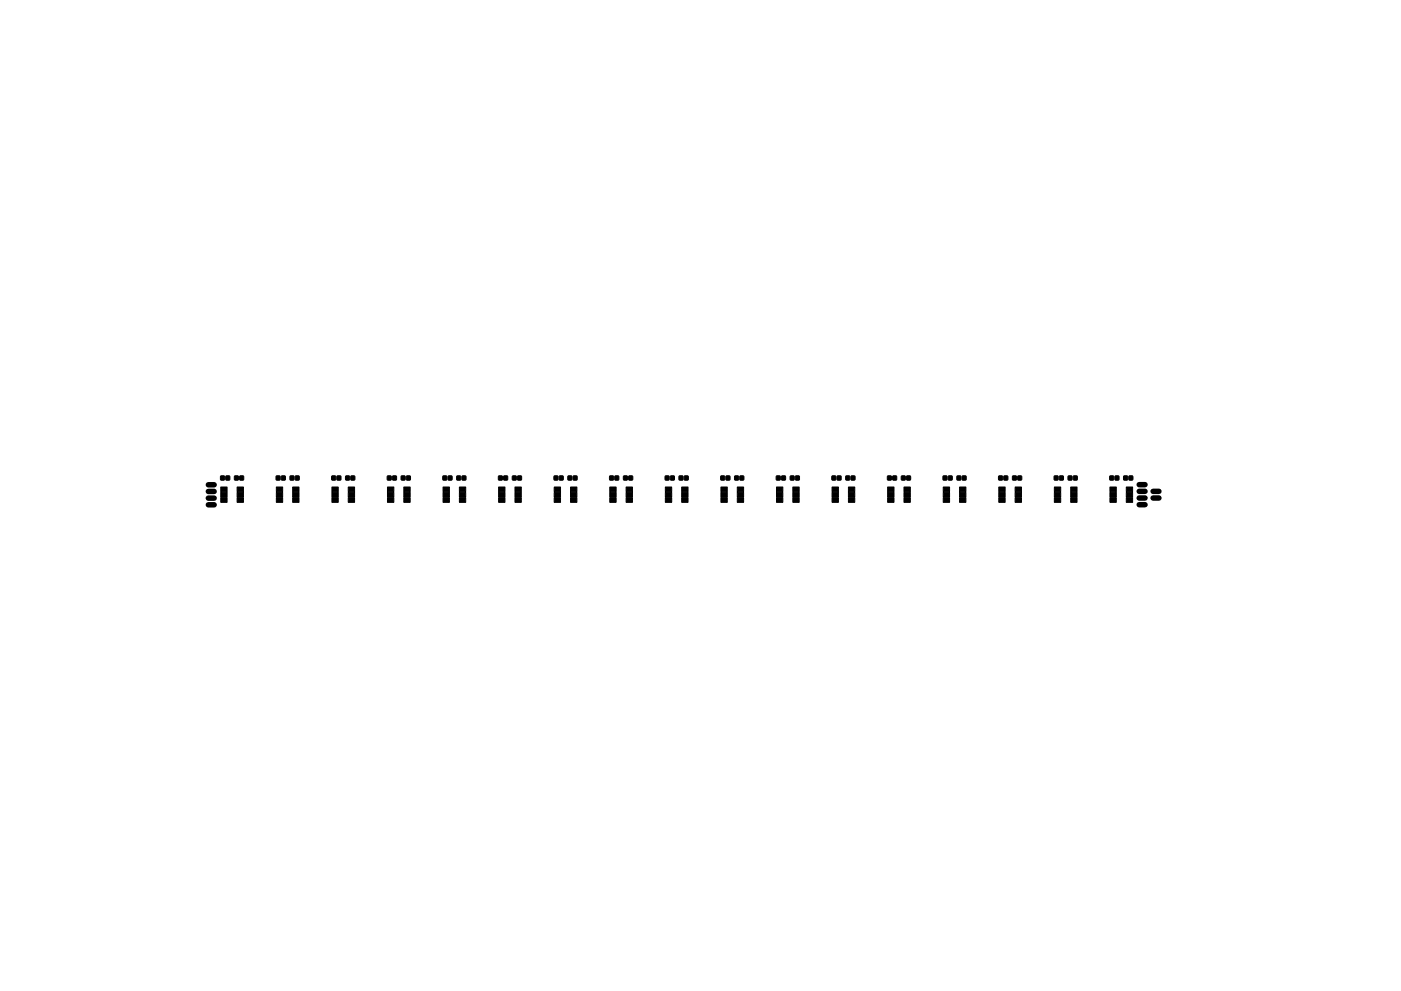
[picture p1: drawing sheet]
<svg xmlns="http://www.w3.org/2000/svg" width="420mm" height="297mm" viewBox="0 0 420 297" stroke-linecap="round" stroke-linejoin="round" font-family="sans-serif">
<path d="M62.5 151.3h1.7M62.5 149.3h1.7M62.5 145.3h1.7M62.5 147.3h1.7M341.6 151.3h1.8M341.6 149.3h1.8M341.6 147.3h1.8M341.6 145.3h1.8M345.8 149.3h1.8M345.8 147.3h1.8" fill="none" stroke="#000" stroke-width="1.6"/>
<g fill="#000" stroke="#000" stroke-width=".3">
<path d="M66.2 142.7h1.1v1.2h-1.1zM66.2 149.2h1.9v1.4h-1.9zM66.2 147.6h1.9v1.4h-1.9zM66.2 146h1.9v1.4h-1.9zM67.8 142.7h1.1v1.2h-1.1zM70.4 142.7h1v1.2h-1zM71.9 142.7h1.1v1.2h-1.1zM71.1 149.2h1.9v1.4h-1.9zM71.1 147.6h1.9v1.4h-1.9zM71.1 146h1.9v1.4h-1.9zM82.9 142.7h1v1.2h-1zM82.9 149.2h1.9v1.4h-1.9z"/>
<path d="M82.9 147.6h1.9v1.4h-1.9zM82.9 146h1.9v1.4h-1.9zM84.4 142.7h1.1v1.2h-1.1zM87 142.7h1.1v1.2h-1.1zM88.6 142.7h1.1v1.2h-1.1zM87.8 149.2h1.9v1.4h-1.9zM87.8 147.6h1.9v1.4h-1.9zM87.8 146h1.9v1.4h-1.9zM99.5 142.7h1.1v1.2h-1.1zM99.5 149.2h1.9v1.4h-1.9zM99.5 147.6h1.9v1.4h-1.9zM99.5 146h1.9v1.4h-1.9z"/>
<path d="M101.1 142.7h1.1v1.2h-1.1zM103.7 142.7h1.1v1.2h-1.1zM105.3 142.7h1.1v1.2h-1.1zM104.4 149.2h1.9v1.4h-1.9zM104.4 147.6h1.9v1.4h-1.9zM104.4 146h1.9v1.4h-1.9zM116.2 142.7h1.1v1.2h-1.1zM116.2 149.2h1.9v1.4h-1.9zM116.2 147.6h1.9v1.4h-1.9zM116.2 146h1.9v1.4h-1.9zM117.8 142.7h1.1v1.2h-1.1zM120.4 142.7h1v1.2h-1z"/>
<path d="M121.9 142.7h1.1v1.2h-1.1zM121.1 149.2h1.9v1.4h-1.9zM121.1 147.6h1.9v1.4h-1.9zM121.1 146h1.9v1.4h-1.9zM132.9 142.7h1v1.2h-1zM132.9 149.2h1.9v1.4h-1.9zM132.9 147.6h1.9v1.4h-1.9zM132.9 146h1.9v1.4h-1.9zM134.4 142.7h1.1v1.2h-1.1zM137 142.7h1.1v1.2h-1.1zM138.6 142.7h1.1v1.2h-1.1zM137.8 149.2h1.9v1.4h-1.9z"/>
<path d="M137.8 147.6h1.9v1.4h-1.9zM137.8 146h1.9v1.4h-1.9zM149.5 142.7h1.1v1.2h-1.1zM149.5 149.2h1.9v1.4h-1.9zM149.5 147.6h1.9v1.4h-1.9zM149.5 146h1.9v1.4h-1.9zM151.1 142.7h1.1v1.2h-1.1zM153.7 142.7h1.1v1.2h-1.1zM155.3 142.7h1.1v1.2h-1.1zM154.4 149.2h1.9v1.4h-1.9zM154.4 147.6h1.9v1.4h-1.9zM154.4 146h1.9v1.4h-1.9z"/>
<path d="M166.2 142.7h1.1v1.2h-1.1zM166.2 149.2h1.9v1.4h-1.9zM166.2 147.6h1.9v1.4h-1.9zM166.2 146h1.9v1.4h-1.9zM167.8 142.7h1.1v1.2h-1.1zM170.4 142.7h1v1.2h-1zM171.9 142.7h1.1v1.2h-1.1zM171.1 149.2h1.9v1.4h-1.9zM171.1 147.6h1.9v1.4h-1.9zM171.1 146h1.9v1.4h-1.9zM182.9 142.7h1v1.2h-1zM182.9 149.2h1.9v1.4h-1.9z"/>
<path d="M182.9 147.6h1.9v1.4h-1.9zM182.9 146h1.9v1.4h-1.9zM184.4 142.7h1.1v1.2h-1.1zM187 142.7h1.1v1.2h-1.1zM188.6 142.7h1.1v1.2h-1.1zM187.8 149.2h1.9v1.4h-1.9zM187.8 147.6h1.9v1.4h-1.9zM187.8 146h1.9v1.4h-1.9zM199.5 142.7h1.1v1.2h-1.1zM199.5 149.2h1.9v1.4h-1.9zM199.5 147.6h1.9v1.4h-1.9zM199.5 146h1.9v1.4h-1.9z"/>
<path d="M201.1 142.7h1.1v1.2h-1.1zM203.7 142.7h1.1v1.2h-1.1zM205.3 142.7h1.1v1.2h-1.1zM204.4 149.2h1.9v1.4h-1.9zM204.4 147.6h1.9v1.4h-1.9zM204.4 146h1.9v1.4h-1.9zM216.2 142.7h1.1v1.2h-1.1zM216.2 149.2h1.9v1.4h-1.9zM216.2 147.6h1.9v1.4h-1.9zM216.2 146h1.9v1.4h-1.9zM217.8 142.7h1.1v1.2h-1.1zM220.4 142.7h1v1.2h-1z"/>
<path d="M221.9 142.7h1.1v1.2h-1.1zM221.1 149.2h1.9v1.4h-1.9zM221.1 147.6h1.9v1.4h-1.9zM221.1 146h1.9v1.4h-1.9zM232.9 142.7h1v1.2h-1zM232.9 149.2h1.9v1.4h-1.9zM232.9 147.6h1.9v1.4h-1.9zM232.9 146h1.9v1.4h-1.9zM234.4 142.7h1.1v1.2h-1.1zM237 142.7h1.1v1.2h-1.1zM238.6 142.7h1.1v1.2h-1.1zM237.8 149.2h1.9v1.4h-1.9z"/>
<path d="M237.8 147.6h1.9v1.4h-1.9zM237.8 146h1.9v1.4h-1.9zM249.5 142.7h1.1v1.2h-1.1zM249.5 149.2h1.9v1.4h-1.9zM249.5 147.6h1.9v1.4h-1.9zM249.5 146h1.9v1.4h-1.9zM251.1 142.7h1.1v1.2h-1.1zM253.7 142.7h1.1v1.2l-1.1-.1zM255.3 142.7h1.1l-.1 1.2h-1zM254.4 149.2h1.9v1.4h-1.9zM254.4 147.6h1.9v1.4h-1.9zM254.4 146h1.9v1.4h-1.9z"/>
<path d="M266.2 142.7h1.1v1.2h-1.1zM266.2 149.2h1.9v1.4h-1.9zM266.2 147.6h1.9v1.4h-1.9zM266.2 146h1.9v1.4h-1.9zM267.8 142.7h1.1l-.1 1.2h-1zM270.4 142.7h1v1.2l-1.1-.1zM271.9 142.7h1.1v1.2l-1.1-.1zM271.1 149.2h1.9v1.4h-1.9zM271.1 147.6h1.9v1.4h-1.9zM271.1 146h1.9v1.4h-1.9zM282.9 142.7h1.1l-.1 1.2h-1zM282.9 149.2h1.9v1.4h-1.9z"/>
<path d="M282.9 147.6h1.9v1.4h-1.9zM282.9 146h1.9v1.4h-1.9zM284.4 142.7h1.1v1.2h-1.1zM287 142.7h1.1v1.2h-1.1zM288.6 142.7h1.1v1.2h-1.1zM287.8 149.2h1.9v1.4h-1.9zM287.8 147.6h1.9v1.4h-1.9zM287.8 146h1.9v1.4h-1.9zM299.5 142.7h1.1v1.2l-1.1-.1zM299.5 149.2h1.9v1.4h-1.9zM299.5 147.6h1.9v1.4h-1.9zM299.5 146h1.9v1.4h-1.9z"/>
<path d="M301.1 142.7h1.1v1.2l-1.1-.1zM303.7 142.7h1.1v1.2h-1.1zM305.3 142.7h1.1v1.2h-1.1zM304.4 149.2h1.9v1.4h-1.9zM304.4 147.6h1.9v1.4h-1.9zM304.4 146h1.9v1.4h-1.9zM316.2 142.7h1.1v1.2h-1.1zM316.2 149.2h1.9v1.4h-1.9zM316.2 147.6h1.9v1.4h-1.9zM316.2 146h1.9v1.4h-1.9zM317.8 142.7h1.1l-.1 1.2h-1zM320.4 142.7h1v1.2l-1.1-.1z"/>
<path d="M321.9 142.7h1.1v1.2l-1.1-.1zM321.1 149.2h1.9v1.4h-1.9zM321.1 147.6h1.9v1.4h-1.9zM321.1 146h1.9v1.4h-1.9zM332.9 142.7h1.1l-.1 1.2h-1zM332.9 149.2h1.9v1.4h-1.9zM332.9 147.6h1.9v1.4h-1.9zM332.9 146h1.9v1.4h-1.9zM334.4 142.7h1.1v1.2h-1.1zM337 142.7h1.1v1.2h-1.1zM338.6 142.7h1.1v1.2h-1.1zM337.8 149.2h1.9v1.4h-1.9z"/>
<path d="M337.8 147.6h1.9v1.4h-1.9zM337.8 146h1.9v1.4h-1.9z"/>
</g>
</svg>
